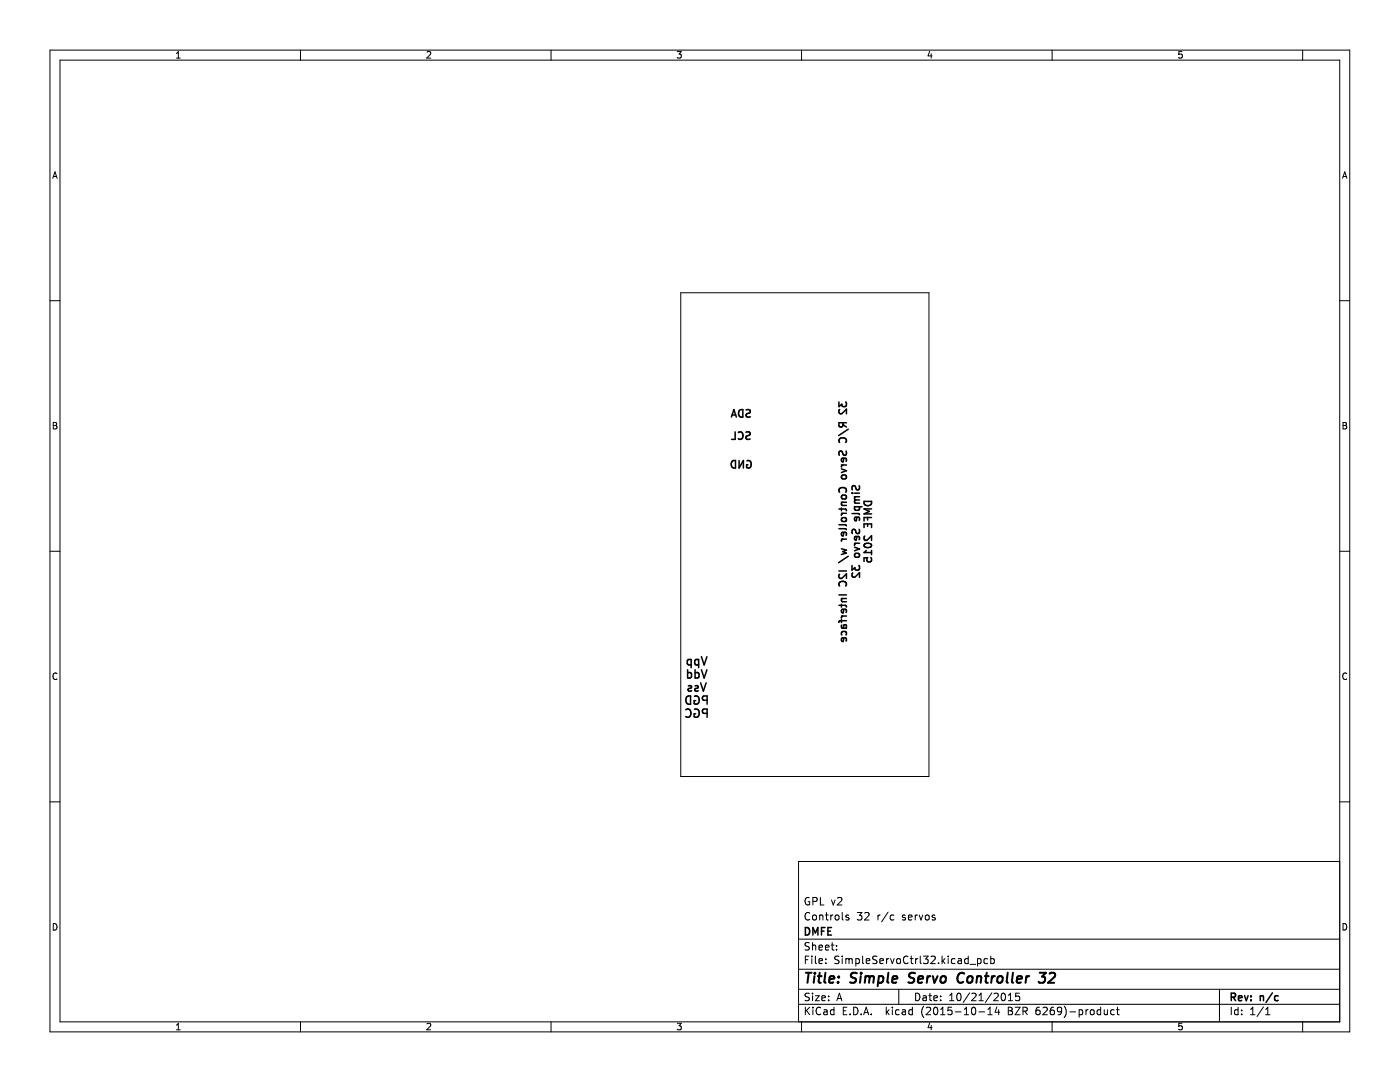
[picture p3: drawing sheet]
<svg xmlns="http://www.w3.org/2000/svg" width="279mm" height="216mm" viewBox="0 0 279 216" stroke-linecap="round" stroke-linejoin="round" font-family="sans-serif">
<g fill="none" stroke="#000" stroke-width=".2">
<path d="M10 10h259.4v195.9h-259.4zM12 12h255.4v191.9h-255.4zM35.2 11.6h.8M35.2 10.7l.4-.4v1.3M60 10v2M85.2 10.4l.5-.1 .3 .4-.8 .9h.8M110 10v2M135.2 10.3h.8l-.5 .5 .4 .1v.6l-.2 .1-.5-.1M160 10v2M185.5 10.2l-.3 1h.8M185.8 10.7v.9M210 10v2"/>
<path d="M235.9 10.3h-.6l-.1 .6 .2-.1h.4l.2 .2-.1 .5-.2 .1-.5-.1M260 10v2M10.5 35.6l.5-1.3 .4 1.3M10.7 35.2h.6M267.9 35.6l.5-1.3 .4 1.3M268.1 35.2h.6M135.9 58.4h49.5v96.5h-49.5zM10 60h2M267.4 60h2M10.6 84.3h.5l.2 .2-.2 .4 .2 .1 .1 .3-.3 .3h-.5zM10.6 84.9h.5M268 84.3h.5l.2 .2-.2 .4 .2 .1 .1 .3-.3 .3h-.5z"/>
<path d="M268 84.9h.5M10 110h2M267.4 110h2M11.4 134.4a.62 .62 0 0 0-.9 .4 .62 .62 0 0 0 .6 .8l.3-.1M268.8 134.4a.62 .62 0 0 0-.9 .4 .62 .62 0 0 0 .6 .8l.3-.1M10 160h2M161.5 179.2a.7 .7 0 0 0-.9 .6 .7 .7 0 0 0 .9 .7l.1-.6h-.3M162.2 179.9l.7-.1 .2-.2-.1-.4-.2-.1h-.6v1.5M163.7 179.1v1.5h.7M165.9 179.6l.4 1 .4-1M167.2 179.2l.5-.1 .3 .4-.9 1.1h.9M267.4 171.9h-108v32"/>
<path d="M267.4 160h2M10.6 184.3a.66 .66 0 0 1 .8 .6 .66 .66 0 0 1-.8 .7zM159.4 197.4h108M159.4 193.4h108M159.4 187.4h108M160.7 191.5h.5M161.4 190.8h-.7v1.5M161.5 198.3l-.6-.1-.2 .1v.5l.7 .2 .1 .4-.3 .3-.5-.1M161.5 188.2l-.6-.1-.2 .1v.5l.7 .2 .1 .4-.3 .3-.5-.1M161.6 182.2a.71 .71 0 0 0-1 .5 .71 .71 0 0 0 .7 .9l.3-.2M162 190.8v.1M162 191.3v1"/>
<path d="M162.2 188.1v1.5M162.2 198.2v.1M162.2 198.7v1M162.2 188.7l.2-.1 .3 .1 .1 .9M162.2 182.7l.2-.1 .5 .1v.6l-.1 .2-.4 .1-.2-.2zM162.7 198.7h.8l-.8 1h.8M162.7 190.8v1.3l.2 .2M163.4 191.8l.8-.2-.1-.2-.4-.1-.3 .2 .1 .7h.6M163.4 189.1l.8-.2-.1-.2-.4-.1-.3 .2 .1 .7h.6M163.6 182.7l.2-.1 .4 .1v.9M163.6 182.6v1M164 199.2l.7-.2v-.2l-.5-.1-.2 .2 .1 .7h.6"/>
<path d="M164.7 189.1l.7-.2v-.2l-.5-.1-.2 .2 .1 .7h.6M164.7 182.6h.6M164.8 192.1v.2M164.8 191.4v.1M164.9 182.1v1.3l.4 .2M165.4 198.8v.1M165.4 199.5v.2M165.8 182.6v1M165.9 188.6h.5M166.1 188.1v1.3l.3 .2M166.2 182.6l-.4 .3M166.7 182.7l.2-.1 .5 .1v.6l-.1 .2-.4 .1-.2-.2z"/>
<path d="M166.9 189.4v.2M166.9 188.7v.1M167 199.7l.5-1.5 .5 1.5M167.2 199.3h.7M167.4 190.9l-.5-.1-.2 .1v.5l.6 .2 .1 .4-.2 .3-.6-.1M168.1 182.1v1.3l.2 .2M168.1 190.8v.1M168.1 191.3v1M168.8 191.4l.4-.1 .2 .2M168.8 191.3v1M169.4 182.7l-.4-.1-.2 .2 .1 .2 .5 .2v.3h-.6M169.4 191.5l.3-.2 .3 .1 .1 .9"/>
<path d="M169.4 191.5v.8M170.8 191.4l.4-.1 .3 .3-.1 .6h-.6M170.8 191.3v1.5M171.1 182.1h.9l-.5 .6 .4 .1v.6l-.2 .2-.6-.2M172.2 190.8v1.3l.2 .2M172.6 182.2l.6-.1 .2 .4-.9 1.1h.9M172.9 191.8l.7-.2-.1-.2-.4-.1-.2 .2v.7h.6M175 190.9l-.6-.1-.2 .1v.5l.7 .2 .1 .4-.3 .3-.5-.1M175.2 182.6v1M175.6 191.8l.7-.2-.1-.2-.4-.1-.2 .2 .1 .7h.5M175.7 182.6l-.5 .3M176.9 191.3v1"/>
<path d="M177.2 182l-1.3 1.9M177.4 191.3l-.5 .3M177.7 191.3l.4 1 .3-1M178.4 182.7l-.5-.1-.2 .3 .1 .6h.6M179 191.4l.2-.1 .5 .1v.6l-.1 .2-.4 .1-.2-.2zM179.4 197.4v3M180.7 182.7l-.4-.1-.2 .2 .1 .2 .5 .2v.3h-.6M181.2 190.9a.71 .71 0 0 0-1 .5 .71 .71 0 0 0 .7 .9l.3-.2M181.3 183.1l.7-.2-.1-.2-.4-.1-.2 .2 .1 .7h.5M181.7 191.3h.5M181.9 190.8v1.3l.3 .2M182.7 182.6v1"/>
<path d="M182.7 191.3v1M182.7 198.2a.76 .76 0 0 1 .9 .7 .76 .76 0 0 1-.9 .8zM183.1 182.6l-.4 .3M183.2 191.3l-.5 .3M183.4 182.6l.4 1 .4-1M183.7 190.8v1.3l.2 .2M184.2 198.8h.6l.1 .9M184.3 190.8h.9l-.5 .6 .5 .1v.6l-.3 .2-.6-.2M184.7 182.7l.2-.1 .5 .1v.6l-.1 .2-.4 .1-.2-.2zM184.9 199l-.5 .1-.2 .2 .2 .4 .5-.1M185.4 198.7h.5M185.6 198.2v1.3l.3 .2"/>
<path d="M185.8 190.9l.6-.1 .3 .4-1 1.1h1M186.4 199.2l.7-.2-.1-.2-.4-.1-.2 .2v.7h.6M186.6 182.7l-.4-.1-.2 .2 .1 .2 .5 .2v.3h-.6M187.3 192.1v.2M187.7 199.5v.2M187.7 198.8v.1M188 190.8v1.5M188.2 191.7l.4 .6M188.6 191.3l-.6 .6M189.2 190.8v.1M189.2 191.3v1M189.5 199.7h.9"/>
<path d="M189.5 198.6l.4-.4v1.5M190.6 191.4l-.4-.1-.3 .3 .1 .6h.6M191.1 198.3l.2-.1a.8 .8 0 0 1 .5 .7 .8 .8 0 0 1-.5 .8l-.2-.2-.2-.4zM191.2 191.4h.6l.1 .9M191.9 191.6l-.5 .1-.2 .2 .2 .4 .5-.1M193.2 191.4l-.4-.1-.3 .3 .2 .6h.5M193.2 190.8v1.5M193.5 198.1l-1.3 1.9M193.6 192.4h1.1M193.9 198.3l.6-.1 .3 .4-.9 1.1h.9M195.1 191.4l.4-.1 .3 .3-.1 .6h-.6M195.1 191.3v1.5"/>
<path d="M195.4 199.7h.8M195.4 198.6l.4-.4v1.5M197.1 191.4l-.4-.1-.3 .3 .1 .6h.6M197.7 191.4l.5-.1 .2 .3-.1 .6h-.6M197.7 190.8v1.5M197.9 198.1l-1.2 1.9M198.4 198.3l.5-.1 .3 .4-.9 1.1h.9M199.9 198.3l.3-.1a.8 .8 0 0 1 .5 .7 .8 .8 0 0 1-.5 .8l-.3-.2-.1-.4zM201.2 199.7h.9M201.2 198.6l.5-.4v1.5M203.4 198.2h-.7v.7l.2-.1h.5l.1 .2-.1 .5-.2 .2-.5-.2M243.4 197.4v6.5"/>
<path d="M268 184.3a.66 .66 0 0 1 .8 .6 .66 .66 0 0 1-.8 .7zM35.2 204.6l.4-.4v1.3M35.2 205.5h.8M60 203.9v2M85.2 204.3l.5-.1 .3 .4-.8 .9h.8M110 203.9v2M135.2 204.2h.8l-.5 .5 .4 .1v.6l-.2 .1-.5-.1M159.4 200.4h108M160 203.9v2M160.7 201v1.5M160.9 201.6l.7 .9M161.6 201l-.9 .8"/>
<path d="M162.2 201v.1M162.2 201.5v1M163.8 201.1a.71 .71 0 0 0-1 .5 .71 .71 0 0 0 .7 .9l.3-.2M164.4 201.6h.6l.1 .9M165.1 201.8l-.5 .1-.2 .2 .2 .4 .5-.1M166.4 201.6l-.4-.1-.3 .3 .2 .6h.5M166.4 201v1.5M168.3 201.7h.5M169 201h-.7v1.5h.7M169.7 202.3v.2M170.4 201a.76 .76 0 0 1 .8 .7 .76 .76 0 0 1-.8 .8zM171.9 202.3v.2"/>
<path d="M172.4 202.5l.5-1.5 .5 1.5M172.5 202.1h.7M173.9 202.3v.2M176.9 201v1.5M177 201.9l.4 .6M177.4 201.5l-.5 .6M178.1 201v.1M178.1 201.5v1M179.4 201.6l-.4-.1-.3 .3 .2 .6h.5M180.1 201.6h.6v.9M180.7 201.8l-.5 .1-.2 .2 .2 .4 .5-.1M182.1 201.6l-.4-.1-.3 .3 .1 .6h.6"/>
<path d="M182.1 201v1.5M184.4 200.8a1.72 1.72 0 0 0 0 2.3M184.9 201.1l.5-.1 .3 .4-.9 1.1h.9M185.5 204.1l-.3 1h.8M185.8 204.6v.9M186.4 201.1l.3-.1a.8 .8 0 0 1 .5 .7 .8 .8 0 0 1-.5 .8l-.3-.2-.1-.4zM187.7 201.4l.5-.4v1.5M187.7 202.5h.9M189.9 201h-.7v.7l.2-.1h.5l.1 .2-.1 .5-.2 .2-.5-.2M190.7 201.9h1.1M192.4 202.5h.9M192.4 201.4l.5-.4v1.5"/>
<path d="M194 201.1l.2-.1a.8 .8 0 0 1 .5 .7 .8 .8 0 0 1-.5 .8l-.2-.2-.1-.4zM195.4 201.9h1.1M197.2 202.5h.8M197.2 201.4l.4-.4v1.5M198.9 200.9l-.3 1.1h.9M199.3 201.5v1M201.2 201l.7 .1 .1 .3-.3 .3a.4 .4 0 0 1 .4 .4 .4 .4 0 0 1-.3 .4h-.6zM201.2 201.7h.5M202.6 201h1l-1 1.5h1M204.2 201.8l.7-.1 .1-.2-.1-.4-.2-.1h-.5v1.5M204.5 201.8l.5 .7M207.4 201l-.4 .1a1.01 1.01 0 0 0 0 1.4l.5-.2 .1-.5-.3-.2h-.3l-.3 .2"/>
<path d="M208.2 201.1l.5-.1 .3 .4-.9 1.1h.9M210 203.9v2M210.3 201l-.4 .1a1.01 1.01 0 0 0 0 1.4l.5-.2v-.5l-.2-.2h-.5l-.1 .2M211.9 201.6l-.3 .3-.4-.1-.2-.2 .2-.5 .4-.1 .2 .1a.99 .99 0 0 1-.4 1.4h-.2M212.4 200.8a1.72 1.72 0 0 1 0 2.3M213.5 201.9h1.2M215.4 201.6l.4-.1 .3 .3-.2 .6h-.5M215.4 201.5v1.5M216.7 201.5v1M217.2 201.5l-.5 .3M217.7 201.6l.2-.1 .4 .1 .1 .6-.2 .2-.3 .1-.2-.2zM219.7 201.6l-.5-.1-.3 .3 .2 .6h.6"/>
<path d="M219.7 201v1.5M220.4 201.5v.9l.4 .1 .2-.2M221 201.5v1M222.4 201.6l-.5-.1-.2 .3 .1 .6h.6M222.8 201.5h.6M223 201v1.3l.4 .2M235.9 204.2h-.6l-.1 .6 .2-.1h.4l.2 .2-.1 .5-.2 .1-.5-.1M245.7 201v1.5M247.1 201.6l-.4-.1-.3 .3 .1 .6h.6M247.1 201v1.5M247.8 202.3v.2M247.8 201.6v.1"/>
<path d="M249.6 202.5h.8M249.6 201.4l.4-.4v1.5M252.2 200.9l-1.3 1.9M252.6 201.4l.4-.4v1.5M252.6 202.5h.8M260 203.9v2"/>
</g>
<g fill="none" stroke="#000" stroke-width=".3">
<path d="M146 83.2l.5-1.5 .5 1.5M146.1 92.1l.3-.2h.4v1.5a.78 .78 0 0 1-.8-.4 .78 .78 0 0 1 .1-.9zM146.1 82.8h.7M146.7 86.2v1.5h-.7M147.4 86.3a.71 .71 0 0 1 .9 .5 .71 .71 0 0 1-.7 .9l-.2-.2M147.5 91.9v1.5l.9-1.5v1.5M147.7 81.8l.5-.1v1.5a.79 .79 0 0 1-.8-.5 .79 .79 0 0 1 .3-.9zM148.9 86.2h.5l.3 .3-.1 .3-.7 .3v.4l.2 .2 .6-.1M148.9 81.8l.6-.1 .2 .3-.1 .4-.6 .3v.4l.2 .1h.5M149.1 92a.7 .7 0 0 1 .8 .6 .7 .7 0 0 1-.8 .7l-.1-.6h.3M167.4 80.2v.9l.6-.5 .1 .5h.7l.1-.2-.1-.7M167.6 81.7l-.2 .6 .5 .3 1-1v1"/>
<path d="M167.6 88.3a.71 .71 0 0 1 .5-1 .71 .71 0 0 1 .8 .7l-.1 .3M167.6 98.2a.71 .71 0 0 1 .5-1 .71 .71 0 0 1 .8 .7l-.1 .3M167.9 92.8h1M167.9 93.6l1 .3-1 .4M168 94.9l.6-.1 .3 .1v.4l-.3 .3h-.4l-.3-.3zM168 98.9l.6-.1 .3 .1v.4l-.3 .3h-.4l-.3-.3zM168.2 84.4l-.1 .7-.2 .1-.3-.1-.2-.2v-.5h1.5M168.2 84.7l.7 .5M168.2 92.8l-.3 .4M168.4 91.4l-.1 .7h-.3l-.1-.5 .2-.2 .8 .1v.6M168.9 90v.6l-.1 .2h-.4l-.3-.7-.4-.1-.3 .3 .1 .6M169.3 85.6l-1.9 1.3"/>
<path d="M170 98.4h.2M170.5 98.4h1M170.5 99.1h1M170.7 99.1l-.2 .4 .2 .3M170.7 99.8l-.2 .2 .1 .3 .9 .1M170.7 99.8h.8M171.5 96.9v.6l-.1 .2h-.4l-.3-.7-.4-.1-.3 .3 .1 .6M167.4 101.6h1.3l.2 .3M167.4 104.7h1.3l.2 .2M167.4 105.5h1.3l.2 .2M167.4 113.9h1.5M167.4 118.7h1.5"/>
<path d="M167.6 114.6l-.2 .5 .5 .3 1-.9v.9M167.6 116.9a.71 .71 0 0 1 .5-1 .71 .71 0 0 1 .8 .7l-.1 .3M167.9 101.4v.5M167.9 100.2h1M167.9 102.4h1M167.9 107.6h1M167.9 109.5l1 .3-.7 .3 .7 .3-1 .2M167.9 119.4h1M168 103.4l.6-.1 .3 .1v.4l-.3 .3h-.4l-.3-.3zM168.1 100.2l-.2 .2 .1 .4 .9 .1M168.1 119.4l-.2 .2 .1 .4 .9 .1M168.2 102.4l-.3 .5"/>
<path d="M168.2 107.6l-.3 .4M168.4 106.2l-.1 .7h-.3l-.1-.5 .2-.2 .8 .1v.6M169.3 111l-1.9 1.3M170 102.5h1.3l.2 .2M170 112.8v1l.6-.5 .1 .4h.7l.1-.2-.1-.7M170.2 114.3l-.2 .6 .5 .3 1-.9v.9M170.5 101.1h1.5M170.5 108.4h1M170.5 109.2l1 .3-1 .4M170.6 101.1l-.1 .4 .3 .3 .7-.1v-.6M170.7 110.5h.7l.1 .2v.3l-.3 .2-.5-.1-.2-.2zM170.8 108.4l-.3 .4"/>
<path d="M171 103.2l-.1 .7-.3-.1-.1-.4 .2-.2 .8 .1v.5M171 107l-.1 .8-.3-.1-.1-.4 .2-.3 .8 .1v.6M171.5 105.6v.6l-.1 .2h-.4l-.3-.6-.4-.2-.3 .3 .1 .6M172.4 100h1.5a.76 .76 0 0 1-.7 .9 .76 .76 0 0 1-.8-.9zM172.4 105.3v-.8h1.5v.8M172.6 108.5a.81 .81 0 0 1 1.3 .4 .85 .85 0 0 1-1.5-.1zM172.6 107l-.2 .5 .5 .3 1-.9v.9M172.9 109.8l-.5 .5h1.5M173.1 103.3v.5M173.1 104.5v.5M173.8 111.3l.1 .2-.1 .5-.5 .1-.2-.1-.1-.5 .1-.2h-.7v.7M173.9 103.3h-1.5v.7"/>
<path d="M173.9 109.8v.9M173.9 101.5h-1.5l1.1 .5-1.1 .5h1.5M137 139.1l.4-.2h.4v1.6a.86 .86 0 0 1-.9-.4 .86 .86 0 0 1 .1-1zM137.2 134.3l.5-.1 .3 .3v.5l-.1 .2h-.7M137.2 133.6v1.7M137.4 136.9l.4-.1 .2 .2-.1 .3-.5 .1v.4h.6M137.9 131.7l-.4-.1-.4 .3v.5l.2 .2h.6M137.9 131.6v1.6M138.6 138.9a.81 .81 0 0 1 1 .6 .81 .81 0 0 1-.6 1l-.5-.1v-.6h.3M138.7 136.9l.4-.1 .3 .2-.1 .3-.6 .1v.4h.7M138.7 133.6v1.7M138.7 134.3l.5-.1 .3 .3v.5l-.1 .2h-.7"/>
<path d="M139.4 131.6v1.6M139.4 131.7l-.4-.1-.4 .3v.5l.2 .2h.6M139.8 136.3l.6 1.6 .5-1.6M140 131l.5 1.7 .6-1.7M140 133.6l.5 1.7 .6-1.7M141.1 139.7h-.8l-.1-.3 .1-.4 .2-.1h.6v1.6M167.4 120.8h1.3l.2 .3M167.9 120.6v.5M167.9 123.6v.6M167.9 122.9h1M168 126.7l-.1-.4 .3-.3 .7 .1v.6M168 124.7v.6l.9 .1"/>
<path d="M168.2 122.9l-.3 .5M168.3 125.4l.1-.5 .2-.3 .3 .3v.5M168.4 121.6l-.1 .7-.3-.1-.1-.4 .2-.2h.8v.6M168.4 127.3l-.1 .7-.3-.1-.1-.4 .2-.2 .8 .1v.5M168.9 123.9h-1.3l-.2 .3M136.9 141.6a.66 .66 0 0 1 .8 0 .66 .66 0 0 1 .2 .8 .62 .62 0 0 1-.3 .7 .62 .62 0 0 1-.7-.1M138.6 141.6a.81 .81 0 0 1 1 .5 .81 .81 0 0 1-.6 1l-.5-.1v-.6h.3M141.1 142.3h-.8l-.1-.3 .1-.4 .2-.1h.6v1.6M160.7 185.1a.76 .76 0 0 1 .9 .7 .76 .76 0 0 1-.9 .8zM162.2 186.6v-1.5l.5 1.1 .5-1.1v1.5M163.9 185.8h.5M164.7 185.1h-.8v1.5"/>
<path d="M165.2 185.8h.5M165.9 185.1h-.7v1.5h.7M245.7 199l.7-.1 .2-.2-.1-.4-.2-.1h-.6v1.5M246.1 199l.5 .7M247.2 199.2l.7-.2-.1-.2-.4-.1-.2 .2v.7h.6M248.4 198.7l.3 1 .4-1M249.7 199.5v.2M249.7 198.8v.1M251.5 198.8l.2-.1 .4 .1 .1 .9M251.5 198.7v1M253.9 198.1l-1.2 1.9M255.1 198.8l-.4-.1-.3 .3 .1 .6h.6"/>
</g>
<g fill="none" stroke="#000" stroke-width=".4">
<path d="M160.8 194.1h1.2M161.4 194.1l-.3 2M162.6 194.8l-.2 1.3M162.6 194.1v.2M163.2 194.8h.8M163.6 194.1l-.2 1.7v.2l.4 .1M164.7 194.1l-.2 1.7 .3 .3M165.5 195.4l1-.2-.1-.3h-.7l-.2 .9 .2 .3 .6-.1M167.3 195.9l-.1 .2M167.4 194.9v.2M171 194.2a.85 .85 0 0 0-1.1 .1 .45 .45 0 0 0 .2 .8l.6 .1a.51 .51 0 0 1 .1 .6 .51 .51 0 0 1-.4 .3l-.8-.1M171.8 194.8l-.2 1.3"/>
<path d="M171.9 194.1l-.1 .2M172.7 195a.49 .49 0 0 1 .9 .1M172.7 194.8l-.1 1.3M173.6 195.1a.5 .5 0 0 1 .7-.2v1.2M173.6 195.1l-.2 1M175.4 194.9h.8l.1 .3-.1 .5a.66 .66 0 0 1-.9 .3M175.4 194.8l-.2 2M177.3 194.1l-.2 1.7 .2 .3M178.1 195.4l1-.2-.1-.3-.5-.1-.4 .3v.9h.8M182.6 194.2a.85 .85 0 0 0-1 .1 .45 .45 0 0 0 .2 .8l.5 .1a.51 .51 0 0 1 .1 .6 .51 .51 0 0 1-.4 .3l-.7-.1M183.2 195.4l1-.2v-.3h-.8l-.2 .9 .2 .3 .6-.1M185.1 194.8l-.1 1.3"/>
<path d="M185.7 194.8l-.4 .1-.2 .3M186.2 194.8l.3 1.3 .6-1.3M187.9 195a.52 .52 0 0 1 .5-.2 .52 .52 0 0 1 .4 .4l-.1 .5a.55 .55 0 0 1-.5 .4 .55 .55 0 0 1-.5-.4zM192.4 194.3a.88 .88 0 0 0-1 0 .88 .88 0 0 0-.3 .9 .69 .69 0 0 0 .3 .8 .69 .69 0 0 0 .8-.1M193.2 195a.52 .52 0 0 1 .5-.2 .52 .52 0 0 1 .4 .4v.5a.55 .55 0 0 1-.6 .4 .55 .55 0 0 1-.5-.4zM195 195a.49 .49 0 0 1 .8 .1l-.1 1M195 194.8l-.1 1.3M196.6 194.8h.7M196.9 194.1l-.2 1.7 .1 .2 .3 .1M198 194.8l-.2 1.3M198.6 194.8l-.4 .1-.3 .3M199.2 195a.52 .52 0 0 1 .5-.2 .52 .52 0 0 1 .4 .4v.5a.55 .55 0 0 1-.6 .4 .55 .55 0 0 1-.5-.4z"/>
<path d="M201.1 194.1l-.2 1.7 .2 .3M202.2 194.1l-.3 1.7 .3 .3M202.9 195.4l1-.2v-.3h-.8l-.2 .9 .2 .3 .6-.1M204.8 194.8l-.1 1.3M205.4 194.8l-.4 .1-.2 .3M207.5 194.1h1.2l-.7 .8 .5 .2-.1 .8-.3 .2h-.6l-.2-.2M209.5 194.3l.3-.2h.5l.2 .2 .1 .4-.2 .3-1.3 1.1h1.3"/>
</g>
</svg>
